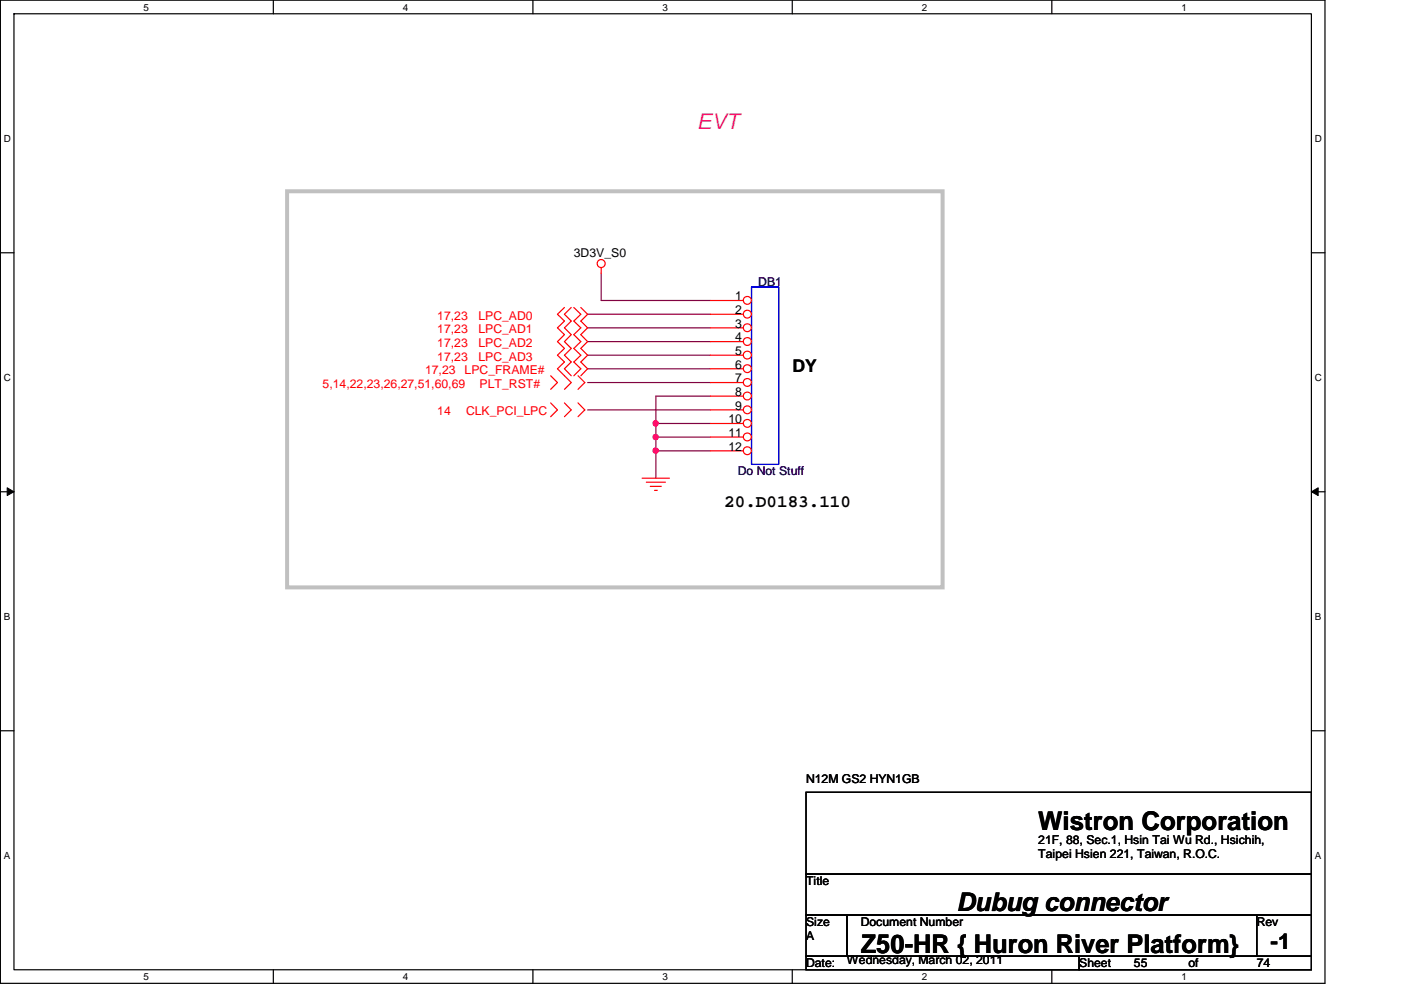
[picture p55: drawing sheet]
<svg xmlns="http://www.w3.org/2000/svg" width="297mm" height="210mm" viewBox="0 0 297 210" stroke-linecap="round" stroke-linejoin="round" font-family="sans-serif">
<defs><g id="words">
<g font-size="5.5">
<text x="220.1" y="175.9">Wistron Corporation</text>
<text x="202.8" y="193.3">Dubug connector</text>
<text x="182.5" y="202">Z50-HR { Huron River Platform}</text>
</g>
<text font-size="4.6" fill="#f0f" x="147.7" y="27.3">EVT</text>
<text font-size="4.6" x="269.4" y="201.2">-1</text>
<g font-size="3.7">
<text x="168" y="78.8">DY</text>
<text x="153.5" y="107.4">20.D0183.110</text>
</g>
<g font-size="2.6">
<text x="121.7" y="54.5">3D3V_S0</text>
<text x="155.9" y="63.7">1</text>
<text x="155.9" y="66.6">2</text>
<text x="155.9" y="69.5">3</text>
<text x="155.9" y="72.4">4</text>
<text x="155.9" y="75.3">5</text>
<text x="155.9" y="78.1">6</text>
<text x="155.9" y="81.1">7</text>
<text x="155.9" y="83.9">8</text>
<text x="154.4" y="89.7">10</text>
<text x="155.9" y="86.9">9</text>
<text x="154.4" y="92.6">11</text>
<text x="154.4" y="95.5">12</text>
<text x="170.9" y="165.9">N12M GS2 HYN1GB</text>
<text x="220.1" y="179">21F, 88, Sec.1, Hsin Tai Wu Rd., Hsichih,</text>
<text x="220.1" y="181.9">Taipei Hsien 221, Taiwan, R.O.C.</text>
<text x="170.9" y="187.7">Title</text>
<text x="170.9" y="196.3">Size</text>
<text x="182.5" y="196.3">Document Number</text>
<text x="266.4" y="196.3">Rev</text>
<text x="170.9" y="199.3">A</text>
<text x="170.9" y="205.1">Date:</text>
<text x="179.6" y="204.5">Wednesday, March 02, 2011</text>
<text x="228.8" y="205.1">Sheet</text>
<text x="240.4" y="205.1">55</text>
<text x="252" y="205.1">of</text>
<text x="266.4" y="205.1">74</text>
</g>
<g font-size="2.6" fill="#000080">
<text x="160.8" y="60.5">DB1</text>
<text x="156.4" y="100.8">Do Not Stuff</text>
</g>
<g font-size="2.6" fill="#f00">
<text x="92.7" y="67.8">17,23</text>
<text x="92.7" y="70.7">17,23</text>
<text x="101.4" y="67.8">LPC_AD0</text>
<text x="101.4" y="70.7">LPC_AD1</text>
<text x="92.7" y="73.6">17,23</text>
<text x="92.7" y="76.5">17,23</text>
<text x="101.4" y="73.6">LPC_AD2</text>
<text x="101.4" y="76.5">LPC_AD3</text>
<text x="68.4" y="82.3">5,14,22,23,26,27,51,60,69</text>
<text x="90.1" y="79.4">17,23</text>
<text x="98.5" y="79.4">LPC_FRAME#</text>
<text x="101.7" y="82.3">PLT_RST#</text>
<text x="92.7" y="88.1">14</text>
<text x="98.8" y="88.1">CLK_PCI_LPC</text>
</g>
<g font-size="2.1">
<text x="30.4" y="2.2">5</text>
<text x="85.4" y="2.2">4</text>
<text x="140.5" y="2.2">3</text>
<text x="195.4" y="2.2">2</text>
<text x="250.5" y="2.2">1</text>
<text x=".8" y="30.1">D</text>
<text x="278.8" y="30.1">D</text>
<text x=".8" y="80.8">C</text>
<text x="278.8" y="80.8">C</text>
<text x=".8" y="131.5">B</text>
<text x="278.8" y="131.5">B</text>
<text x=".8" y="182.2">A</text>
<text x="278.8" y="182.2">A</text>
<text x="30.4" y="207.8">5</text>
<text x="85.4" y="207.8">4</text>
<text x="140.5" y="207.8">3</text>
<text x="195.4" y="207.8">2</text>
<text x="250.5" y="207.8">1</text>
</g>
</g></defs>
<path d="M.1 0h280.8v208.5h-280.8zM3 2.9h275v202.7h-275z" fill="none" stroke="#000" stroke-width=".25"/>
<g fill="#fff">
<path d="M30.4 .3h1.2v2.4h-1.2z"/>
<path d="M30.4 205.9h1.2v2.3h-1.2z"/>
</g>
<path d="M58 0v2.9M58 205.6v2.9" fill="none" stroke="#000" stroke-width=".25"/>
<g fill="#fff">
<path d="M85.4 .3h1.2v2.4h-1.2z"/>
<path d="M85.4 205.9h1.2v2.3h-1.2z"/>
</g>
<path d="M113 0v2.9M113 205.6v2.9" fill="none" stroke="#000" stroke-width=".25"/>
<g fill="#fff">
<path d="M140.5 .3h1.1v2.4h-1.1z"/>
<path d="M140.5 205.9h1.1v2.3h-1.1z"/>
</g>
<path d="M168 0v2.9M168 205.6v2.9" fill="none" stroke="#000" stroke-width=".25"/>
<g fill="#fff">
<path d="M195.4 .3h1.2v2.4h-1.2z"/>
<path d="M195.4 205.9h1.2v2.3h-1.2z"/>
</g>
<path d="M223 0v2.9M223 205.6v2.9" fill="none" stroke="#000" stroke-width=".25"/>
<g fill="#fff">
<path d="M250.5 .3h1.1v2.4h-1.1z"/>
<path d="M250.5 205.9h1.1v2.3h-1.1z"/>
<path d="M.8 28.2h1.5v2.4h-1.5z"/>
<path d="M278.8 28.2h1.4v2.4h-1.4z"/>
<path d="M.8 78.9h1.5v2.3h-1.5z"/>
<path d="M278.8 78.9h1.4v2.3h-1.4z"/>
</g>
<path d="M.1 53.6h2.9M278 53.6h2.9" fill="none" stroke="#000" stroke-width=".25"/>
<g fill="#fff">
<path d="M.8 129.6h1.4v2.3h-1.4z"/>
<path d="M278.8 129.6h1.3v2.3h-1.3z"/>
</g>
<path d="M.1 104.3h2.9M278 104.3h2.9" fill="none" stroke="#000" stroke-width=".25"/>
<path d="M1.5 103.4l1.5 .9-1.5 .8zM278 104.3l1.5-.9v1.7z" fill="#000"/>
<path d="M1.5 103.4l1.5 .9-1.5 .8zM278 104.3l1.5-.9v1.7z" fill="none" stroke="#000" stroke-width=".21"/>
<g fill="#fff">
<path d="M.8 180.3h1.4v2.3h-1.4z"/>
<path d="M278.8 180.3h1.3v2.3h-1.3z"/>
</g>
<path d="M.1 154.9h2.9M278 154.9h2.9" fill="none" stroke="#000" stroke-width=".25"/>
<path d="M139.1 92.7v2.9" fill="none" stroke="#800040" stroke-width=".25"/>
<circle cx="139" cy="95.5" r=".56" fill="#f0f"/>
<circle cx="139" cy="95.5" r=".56" fill="none" stroke="#f0f" stroke-width=".25"/>
<path d="M139.1 92.7h11.5" fill="none" stroke="#800040" stroke-width=".25"/>
<circle cx="139" cy="92.7" r=".56" fill="#f0f"/>
<circle cx="139" cy="92.7" r=".56" fill="none" stroke="#f0f" stroke-width=".25"/>
<path d="M127.5 63.7h23.1M124.6 81.1h26M150.6 89.8h-11.5v2.9" fill="none" stroke="#800040" stroke-width=".25"/>
<circle cx="139" cy="89.8" r=".56" fill="#f0f"/>
<circle cx="139" cy="89.8" r=".56" fill="none" stroke="#f0f" stroke-width=".25"/>
<path d="M127.5 58v5.7M124.6 72.4h26M124.6 69.5h26M124.6 66.6h26M124.6 75.3h26M124.6 78.2h26M124.6 86.9h26M150.6 84h-11.5v5.8M150.6 95.6h-11.5v5.8" fill="none" stroke="#800040" stroke-width=".25"/>
<g fill="none" stroke="#f00" stroke-width=".25">
<path d="M127.5 56.8v1.2M116.8 79.7l1.4 1.4-1.4 1.4M119.7 65.2l-1.5 1.4 1.5 1.5-1.5 1.4 1.5 1.5-1.5 1.4 1.5 1.5-1.5 1.4 1.5 1.5-1.5 1.4 2.9 2.9-1.4 1.4M121.1 65.2l-1.4 1.4 1.4 1.5-1.4 1.4 1.4 1.5-1.4 1.4 1.4 1.5-1.4 1.4 1.4 1.5-1.4 1.4 1.4 1.5M121.7 65.2l1.4 1.4-1.4 1.5 1.4 1.4-1.4 1.5 1.4 1.4-1.4 1.5 1.4 1.4-1.4 1.5 1.4 1.4-1.4 1.5M122.6 79.7l1.4 1.4-1.4 1.4M123.1 65.2l1.5 1.4-1.5 1.5 1.5 1.4-1.5 1.5 1.5 1.4-1.5 1.5 1.5 1.4-1.5 1.5 1.5 1.4-1.5 1.5M116.8 85.4l1.4 1.5-1.4 1.4M119.7 85.4l1.4 1.5-1.4 1.4M122.6 85.4l1.4 1.5-1.4 1.4M136.1 101.4h5.8M137 102.2h4.1"/>
<path d="M137.9 103.1h2.3M138.8 104h.6"/>
<circle cx="127.5" cy="55.9" r=".85"/>
</g>
<path d="M170.9 168h107.1v17.3h-107.1zM170.9 185.3h107.1v8.7h-107.1zM170.9 194h8.7v8.7h-8.7zM179.6 194h86.8v8.7h-86.8zM266.4 194h11.6v8.7h-11.6zM170.9 202.7h57.9v2.9h-57.9zM228.8 202.7h49.2v2.9h-49.2z" fill="none" stroke="#000" stroke-width=".25"/>
<path d="M60.9 40.6h139v83.9h-139z" fill="none" stroke="#c0c0c0" stroke-width=".85"/>
<path d="M159.3 60.8h5.8v37.7h-5.8z" fill="none" stroke="#00f" stroke-width=".25"/>
<circle cx="158.5" cy="63.7" r=".84" fill="#fff"/>
<g fill="none" stroke="#f00" stroke-width=".25">
<path d="M150.6 63.7h7"/>
<circle cx="158.5" cy="63.7" r=".84"/>
</g>
<circle cx="158.5" cy="66.6" r=".84" fill="#fff"/>
<g fill="none" stroke="#f00" stroke-width=".25">
<path d="M150.6 66.6h7"/>
<circle cx="158.5" cy="66.6" r=".84"/>
</g>
<circle cx="158.5" cy="69.5" r=".84" fill="#fff"/>
<g fill="none" stroke="#f00" stroke-width=".25">
<path d="M150.6 69.5h7"/>
<circle cx="158.5" cy="69.5" r=".84"/>
</g>
<circle cx="158.5" cy="72.4" r=".84" fill="#fff"/>
<g fill="none" stroke="#f00" stroke-width=".25">
<path d="M150.6 72.4h7"/>
<circle cx="158.5" cy="72.4" r=".84"/>
</g>
<circle cx="158.5" cy="75.3" r=".84" fill="#fff"/>
<g fill="none" stroke="#f00" stroke-width=".25">
<path d="M150.6 75.3h7"/>
<circle cx="158.5" cy="75.3" r=".84"/>
</g>
<circle cx="158.5" cy="78.2" r=".84" fill="#fff"/>
<g fill="none" stroke="#f00" stroke-width=".25">
<path d="M150.6 78.2h7"/>
<circle cx="158.5" cy="78.2" r=".84"/>
</g>
<circle cx="158.5" cy="81.1" r=".84" fill="#fff"/>
<g fill="none" stroke="#f00" stroke-width=".25">
<path d="M150.6 81.1h7"/>
<circle cx="158.5" cy="81.1" r=".84"/>
</g>
<circle cx="158.5" cy="84" r=".84" fill="#fff"/>
<g fill="none" stroke="#f00" stroke-width=".25">
<path d="M150.6 84h7"/>
<circle cx="158.5" cy="84" r=".84"/>
</g>
<circle cx="158.5" cy="86.9" r=".84" fill="#fff"/>
<g fill="none" stroke="#f00" stroke-width=".25">
<path d="M150.6 86.9h7"/>
<circle cx="158.5" cy="86.9" r=".84"/>
</g>
<circle cx="158.5" cy="89.8" r=".84" fill="#fff"/>
<g fill="none" stroke="#f00" stroke-width=".25">
<path d="M150.6 89.8h7"/>
<circle cx="158.5" cy="89.8" r=".84"/>
</g>
<circle cx="158.5" cy="92.6" r=".84" fill="#fff"/>
<g fill="none" stroke="#f00" stroke-width=".25">
<path d="M150.6 92.7h7"/>
<circle cx="158.5" cy="92.6" r=".84"/>
</g>
<circle cx="158.5" cy="95.6" r=".84" fill="#fff"/>
<g fill="none" stroke="#f00" stroke-width=".25">
<path d="M150.6 95.6h7"/>
<circle cx="158.5" cy="95.6" r=".84"/>
</g>
<circle cx="139" cy="95.5" r=".56" fill="#f0f"/>
<circle cx="139" cy="95.5" r=".56" fill="none" stroke="#f0f" stroke-width=".25"/>
<circle cx="139" cy="92.7" r=".56" fill="#f0f"/>
<circle cx="139" cy="92.7" r=".56" fill="none" stroke="#f0f" stroke-width=".25"/>
<circle cx="139" cy="89.8" r=".56" fill="#f0f"/>
<circle cx="139" cy="89.8" r=".56" fill="none" stroke="#f0f" stroke-width=".25"/>
<use href="#words"/>
</svg>
